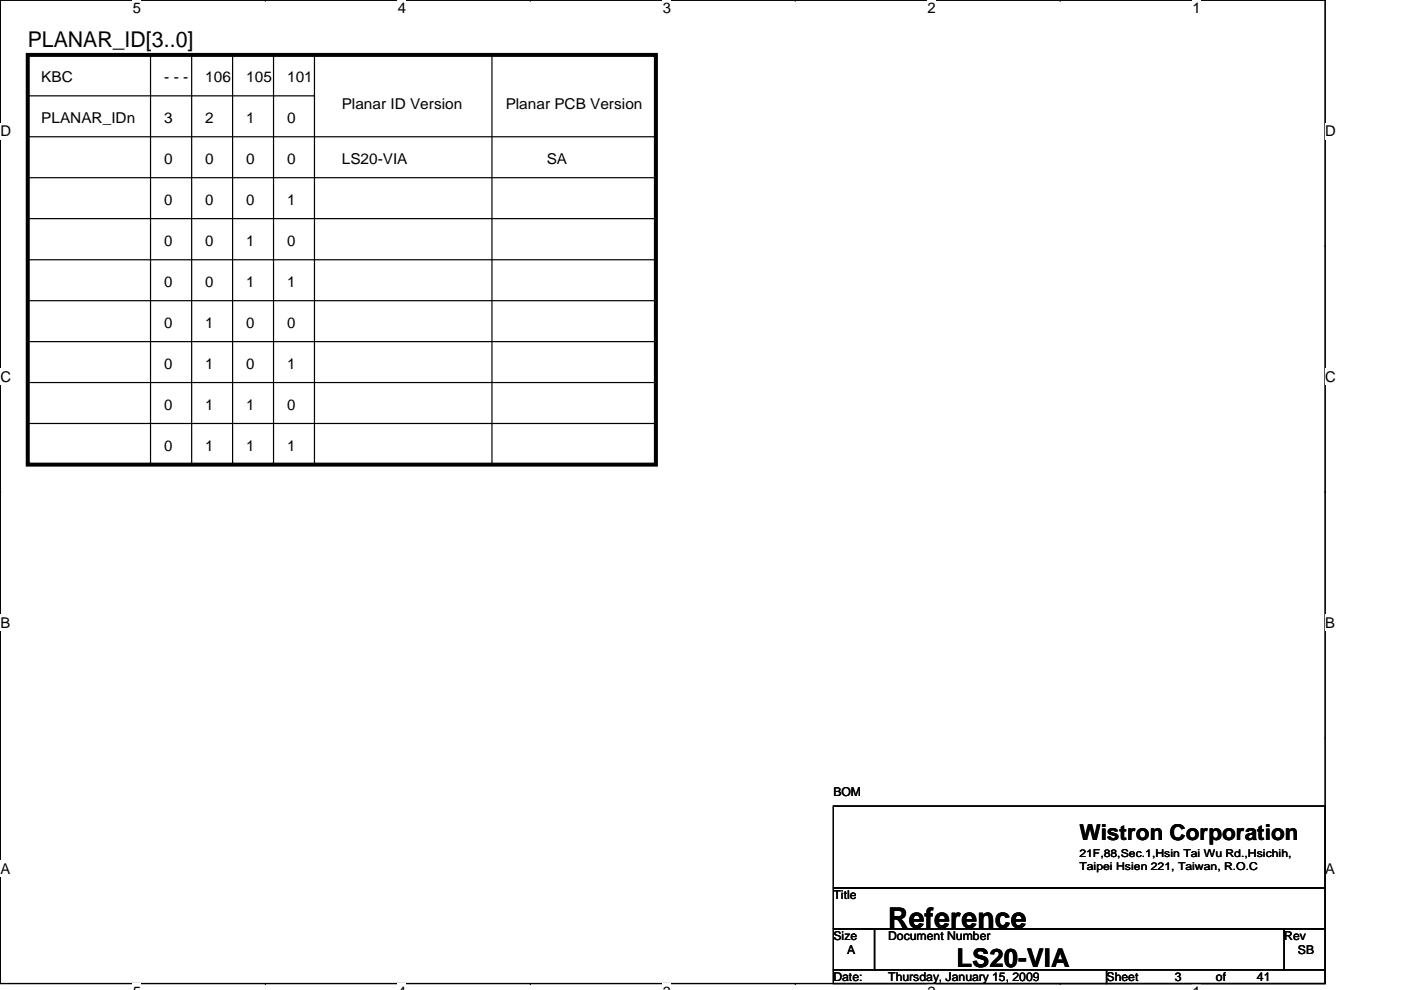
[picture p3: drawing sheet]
<svg xmlns="http://www.w3.org/2000/svg" width="297mm" height="210mm" viewBox="0 0 297 210" stroke-linecap="round" stroke-linejoin="round" font-family="sans-serif">
<defs><g id="words">
<text font-size="6.1" x="188.3" y="196.8">Reference</text>
<text font-size="5.5" x="202.8" y="204.9">LS20-VIA</text>
<g font-size="4.6">
<text x="5.9" y="10">PLANAR_ID[3..0]</text>
<text x="228.9" y="178.1">Wistron Corporation</text>
</g>
<g font-size="3.2">
<text x="8.8" y="17.4">KBC</text>
<text x="34.8" y="17.4">- - -</text>
<text x="43.5" y="17.4">106</text>
<text x="52.2" y="17.4">105</text>
<text x="60.9" y="17.4">101</text>
<text x="72.5" y="23.2">Planar ID Version</text>
<text x="107.2" y="23.2">Planar PCB Version</text>
<text x="8.8" y="26">PLANAR_IDn</text>
<text x="34.8" y="26">3</text>
<text x="43.5" y="26">2</text>
<text x="52.2" y="26">1</text>
<text x="60.9" y="26">0</text>
<text x="34.8" y="34.7">0</text>
<text x="43.5" y="34.7">0</text>
<text x="52.2" y="34.7">0</text>
<text x="60.9" y="34.7">0</text>
<text x="72.5" y="34.7">LS20-VIA</text>
<text x="115.9" y="34.7">SA</text>
<text x="34.8" y="43.4">0</text>
<text x="43.5" y="43.4">0</text>
<text x="52.2" y="43.4">0</text>
<text x="60.9" y="43.4">1</text>
<text x="34.8" y="52.1">0</text>
<text x="43.5" y="52.1">0</text>
<text x="52.2" y="52.1">1</text>
<text x="60.9" y="52.1">0</text>
<text x="34.8" y="60.8">0</text>
<text x="43.5" y="60.8">0</text>
<text x="52.2" y="60.8">1</text>
<text x="60.9" y="60.8">1</text>
<text x="34.8" y="69.5">0</text>
<text x="43.5" y="69.5">1</text>
<text x="52.2" y="69.5">0</text>
<text x="60.9" y="69.5">0</text>
<text x="34.8" y="78.1">0</text>
<text x="43.5" y="78.1">1</text>
<text x="52.2" y="78.1">0</text>
<text x="60.9" y="78.1">1</text>
<text x="34.8" y="86.9">0</text>
<text x="43.5" y="86.9">1</text>
<text x="52.2" y="86.9">1</text>
<text x="60.9" y="86.9">0</text>
<text x="34.8" y="95.5">0</text>
<text x="43.5" y="95.5">1</text>
<text x="52.2" y="95.5">1</text>
<text x="60.9" y="95.5">1</text>
</g>
<g font-size="3.1">
<text x="28.1" y="2.8">5</text>
<text x="84.3" y="2.8">4</text>
<text x="140.5" y="2.8">3</text>
<text x="196.7" y="2.8">2</text>
<text x="252.9" y="2.8">1</text>
<text x=".1" y="28.9">D</text>
<text x="281" y="28.9">D</text>
<text x=".1" y="81">C</text>
<text x="281" y="81">C</text>
<text x=".1" y="133.1">B</text>
<text x="281" y="133.1">B</text>
<text x=".1" y="185.2">A</text>
<text x="281" y="185.2">A</text>
</g>
<g font-size="2.6">
<text x="176.7" y="168.9">BOM</text>
<text x="176.7" y="190.6">Title</text>
<text x="176.7" y="199.3">Size</text>
<text x="179.6" y="202.2">A</text>
<text x="188.3" y="199.3">Document Number</text>
<text x="272.3" y="199.3">Rev</text>
<text x="275.2" y="202.2">SB</text>
<text x="176.7" y="207.9">Date:</text>
<text x="188.3" y="207.9">Thursday, January 15, 2009</text>
<text x="234.6" y="207.9">Sheet</text>
<text x="249.1" y="207.9">3</text>
<text x="257.8" y="207.9">of</text>
<text x="266.5" y="207.9">41</text>
</g>
<g font-size="2.3">
<text x="228.9" y="181.7">21F,88,Sec.1,Hsin Tai Wu Rd.,Hsichih,</text>
<text x="228.9" y="184.5">Taipei Hsien 221, Taiwan, R.O.C</text>
</g>
</g></defs>
<path d="M.1 0h280.9v208.5h-280.9z" fill="none" stroke="#000" stroke-width=".25"/>
<g fill="#fff">
<path d="M28.1 0h1.8v3.5h-1.8z"/>
<path d="M28.1 208.5h1.8v1.4h-1.8z"/>
</g>
<path d="M56.3 0h.1M56.3 208.5h.1" fill="none" stroke="#000" stroke-width=".25"/>
<g fill="#fff">
<path d="M84.3 0h1.8v3.5h-1.8z"/>
<path d="M84.3 208.5h1.8v1.4h-1.8z"/>
</g>
<path d="M112.4 0h.1M112.4 208.5h.1" fill="none" stroke="#000" stroke-width=".25"/>
<g fill="#fff">
<path d="M140.5 0h1.7v3.5h-1.7z"/>
<path d="M140.5 208.5h1.7v1.4h-1.7z"/>
</g>
<path d="M168.6 0h.1M168.6 208.5h.1" fill="none" stroke="#000" stroke-width=".25"/>
<g fill="#fff">
<path d="M196.7 0h1.7v3.5h-1.7z"/>
<path d="M196.7 208.5h1.7v1.4h-1.7z"/>
</g>
<path d="M224.8 0h.1M224.8 208.5h.1" fill="none" stroke="#000" stroke-width=".25"/>
<g fill="#fff">
<path d="M252.9 0h1.7v3.5h-1.7z"/>
<path d="M252.9 208.5h1.7v1.4h-1.7z"/>
<path d="M.1 26.1h2.2v3.4h-2.2z"/>
<path d="M281 26.1h2.2v3.4h-2.2z"/>
<path d="M.1 78.2h2.2v3.5h-2.2z"/>
<path d="M281 78.2h2.2v3.5h-2.2z"/>
</g>
<path d="M.1 52.2h.1M281 52.2h.1" fill="none" stroke="#000" stroke-width=".25"/>
<g fill="#fff">
<path d="M.1 130.3h2.1v3.5h-2.1z"/>
<path d="M281 130.3h2v3.5h-2z"/>
</g>
<path d="M.1 104.3h.1M281 104.3h.1" fill="none" stroke="#000" stroke-width=".25"/>
<path d="M.1 104.3h.1M281 104.3h.1" fill="none" stroke="#000" stroke-width=".21"/>
<g fill="#fff">
<path d="M.1 182.4h2.1v3.5h-2.1z"/>
<path d="M281 182.4h2v3.5h-2z"/>
</g>
<g fill="none" stroke="#000" stroke-width=".25">
<path d="M31.9 11.6v86.9M40.6 11.6v86.9M49.3 11.6v86.9M58 11.6v86.9M66.7 11.6v86.9M104.3 11.6v86.9M5.9 20.3h60.8M5.9 37.7h133.2M5.9 29h133.2M66.7 20.3h.1M139.1 37.7h.1M139.1 29h.1"/>
<path d="M5.9 55.1h133.2M5.9 46.4h133.2M139.1 55.1h.1M139.1 46.4h.1M5.9 63.8h133.2M5.9 72.4h133.2M139.1 63.8h.1M139.1 72.4h.1M5.9 89.8h133.2M5.9 81.1h133.2M31.9 98.5h.1M40.6 98.5h.1"/>
<path d="M49.3 98.5h.1M58 98.5h.1M66.7 98.5h.1M104.3 98.5h.1M139.1 89.8h.1M139.1 81.1h.1M.1 156.4h.1M281 156.4h.1M176.7 170.9h104.3v17.4h-104.3zM176.7 188.3h104.3v8.6h-104.3zM176.7 196.9h8.7v8.7h-8.7zM185.4 196.9h86.9v8.7h-86.9z"/>
<path d="M272.3 196.9h8.7v8.7h-8.7zM176.7 205.6h57.9v2.9h-57.9zM234.6 205.6h46.4v2.9h-46.4z"/>
</g>
<path d="M5.9 11.6h133.2v86.9h-133.2z" fill="none" stroke="#000" stroke-width=".85"/>
<use href="#words"/>
</svg>
